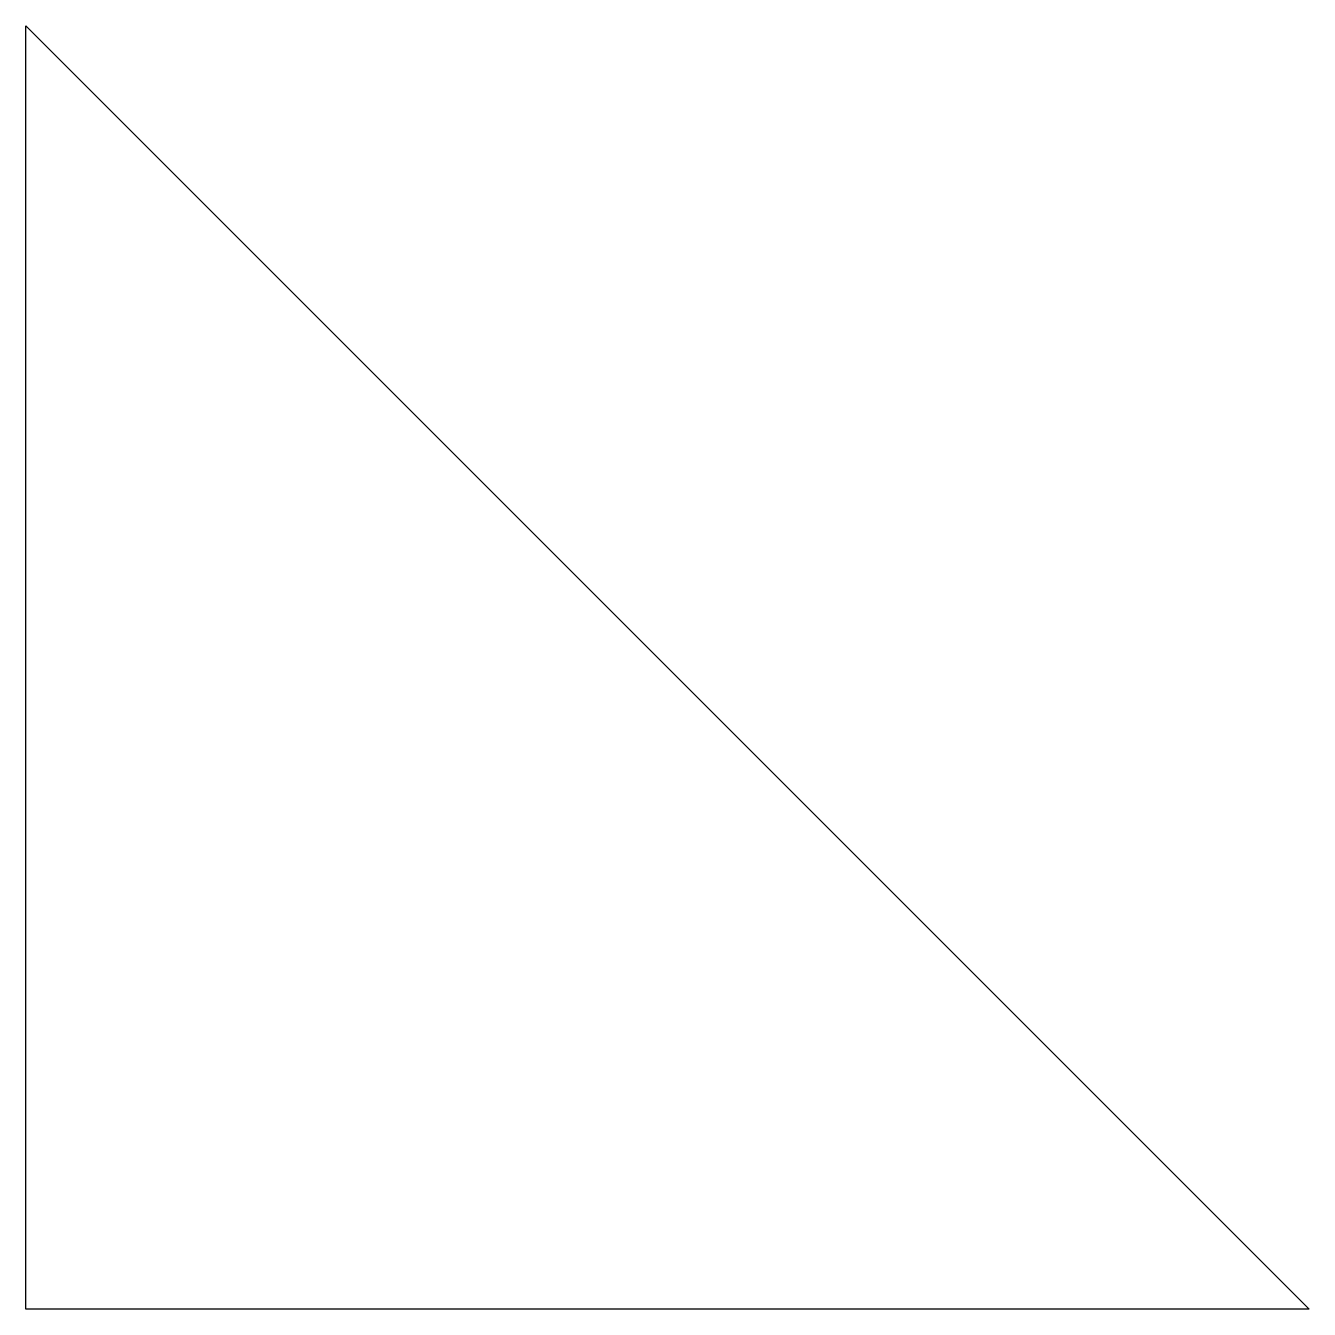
# Model space of a CAD drawing. Header units: metres. Extents: x -2 to 0, y 0 to 2.
import ezdxf

# ---------------------------------------------------------------- set-up
doc = ezdxf.new("R2010")
doc.units = ezdxf.units.M
doc.layers.add('Legacy', color=7, linetype='Continuous')

msp = doc.modelspace()

# ---------------------------------------------------------------- linework, layer by layer
at = {"layer": 'Legacy', "extrusion": (0, 0, -1)}
msp.add_lwpolyline([(0, 0), (2, 0), (2, 2)], close=True, dxfattribs=at)

doc.saveas('drawing.dxf')
